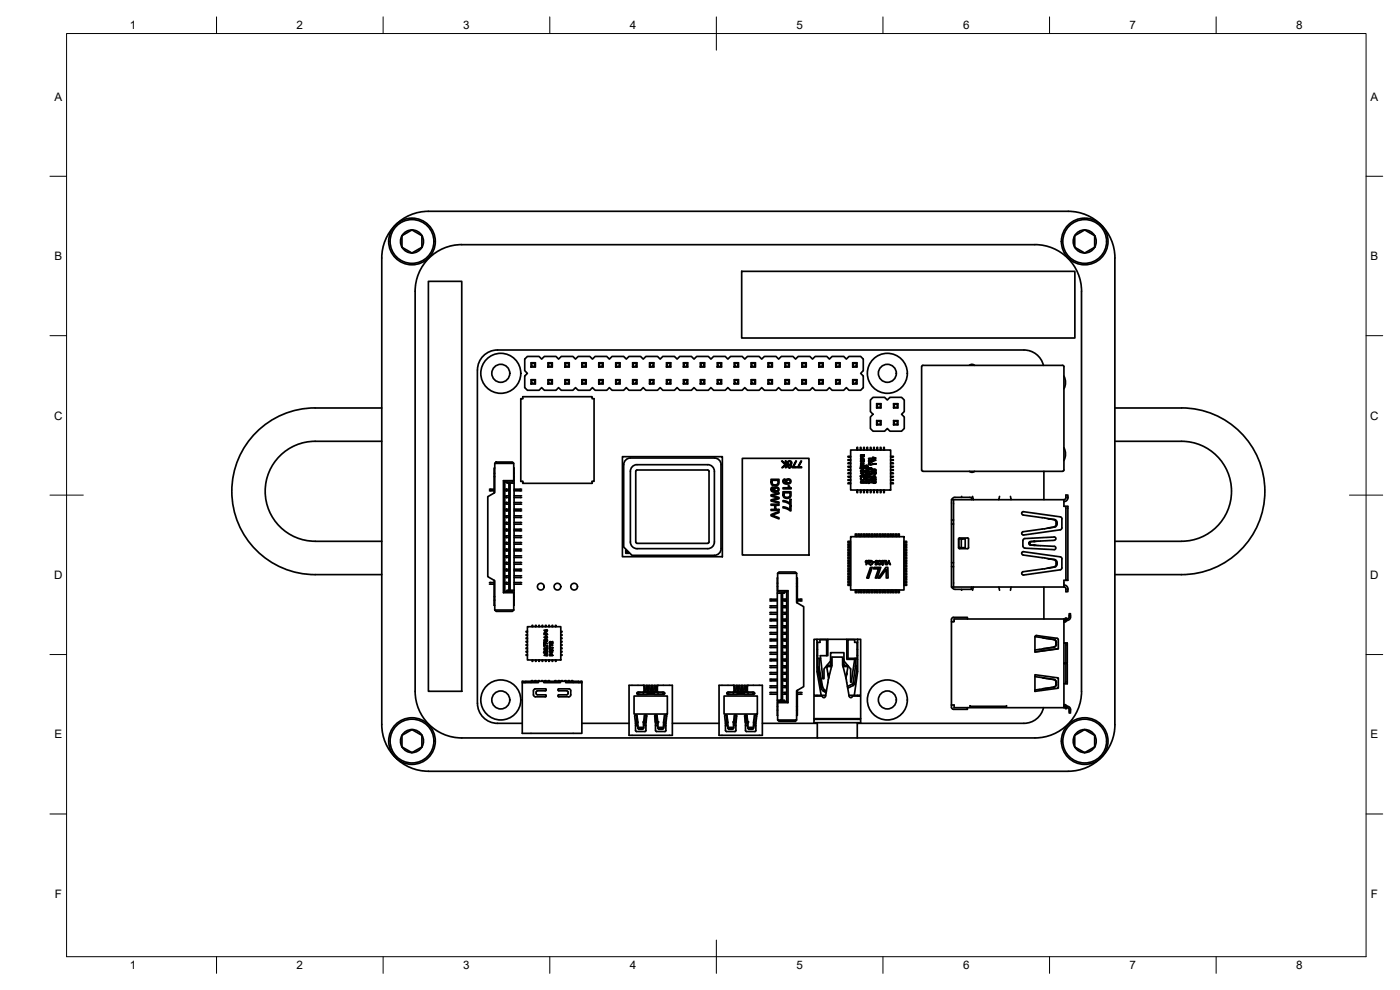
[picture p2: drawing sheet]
<svg xmlns="http://www.w3.org/2000/svg" width="420mm" height="297mm" viewBox="0 0 420 297" stroke-linecap="round" stroke-linejoin="round" font-family="sans-serif">
<defs><g id="words">
<g font-size="3.5">
<text x="39" y="8.8">1</text>
<text x="89" y="8.8">2</text>
<text x="139" y="8.8">3</text>
<text x="189" y="8.8">4</text>
<text x="239" y="8.8">5</text>
<text x="289" y="8.8">6</text>
<text x="339" y="8.8">7</text>
<text x="389" y="8.8">8</text>
<text x="16.3" y="30.2">A</text>
<text x="411.3" y="30.2">A</text>
<text x="16.3" y="78">B</text>
<text x="411.3" y="78">B</text>
<text x="16.2" y="125.9">C</text>
<text x="411.2" y="125.9">C</text>
<text x="16.2" y="173.7">D</text>
<text x="411.2" y="173.7">D</text>
<text x="16.3" y="221.6">E</text>
<text x="411.3" y="221.6">E</text>
<text x="16.4" y="269.4">F</text>
<text x="411.4" y="269.4">F</text>
<text x="39" y="290.8">1</text>
<text x="89" y="290.8">2</text>
<text x="139" y="290.8">3</text>
<text x="189" y="290.8">4</text>
<text x="239" y="290.8">5</text>
<text x="289" y="290.8">6</text>
<text x="339" y="290.8">7</text>
<text x="389" y="290.8">8</text>
</g>
</g></defs>
<!-- layer: Visible -->
<g fill="none" stroke="#000" stroke-width=".51">
<path d="M126.6 70.7v3.5M126.6 70.7l-2-1.1a1.51 1.51 0 0 0-2.3 .2l-.7 .4a1.5 1.5 0 0 0-1 2v.9a1.52 1.52 0 0 0 1.4 1.9l.7 .4a1.14 1.14 0 0 0 1.8 0l2.1-1.2M126.6 70.7l.5 1.7-.5 1.8M126.6 70.7a3.5 3.5 0 0 0-5.2-.9 3.5 3.5 0 0 0 0 5.3 3.5 3.5 0 0 0 5.2-.9M310.6 73.4h-172a14 14 0 0 0-14 14v120M310.6 73.4a14 14 0 0 1 14 14v120M328.5 70.7v3.5M328.5 70.7l-2-1.1a1.13 1.13 0 0 0-1.8-.1l-1.1 .6a1.24 1.24 0 0 0-1.1 1.7v1.3a1.52 1.52 0 0 0 1.3 1.9l.7 .4a1.16 1.16 0 0 0 1.9 0l2.1-1.2M328.5 70.7l.5 1.7-.5 1.8M328.5 70.7a3.5 3.5 0 0 0-5.2-.9 3.5 3.5 0 0 0 0 5.3 3.5 3.5 0 0 0 5.2-.9M334.6 77.4v140M334.6 77.4a14 14 0 0 0-14-14h-192a14 14 0 0 0-14 14v140a14 14 0 0 0 14 14h192a14 14 0 0 0 14-14"/>
<path d="M128.6 84.4h10v123h-10zM222.6 81.4h100v20h-100zM156.3 119.6h.6v-.6h20.8v.6h.6v24.8h-.6v.6h-20.8v-.6h-.6zM158.3 106.9h3.5l.8 .8 .8-.8h3.5l.7 .8 .8-.8h3.5l.8 .8 .8-.8h3.5l.8 .8 .8-.8h3.5l.8 .8 .8-.8h3.5l.8 .8 .8-.8h3.5l.7 .8 .8-.8h3.5l.8 .8 .8-.8h3.5l.8 .8 .8-.8h3.5l.8 .8 .8-.8h3.5l.8 .8 .8-.8h3.5l.7 .8 .8-.8h3.5l.8 .8 .8-.8h3.5l.8 .8 .8-.8h3.5l.8 .8 .8-.8h3.5l.8 .8 .8-.8h3.5l.7 .8 .8-.8h3.5l.8 .8 .8-.8h3.5l.8 .8 .8-.8h3.5l.8 .8v3.5l-.8 .8 .8 .8v3.5l-.8 .8h-3.5l-.8-.8-.8 .8h-3.5l-.8-.8-.8 .8h-3.5l-.8-.8-.7 .8h-3.5l-.8-.8-.8 .8h-3.5l-.8-.8-.8 .8h-3.5l-.8-.8-.8 .8h-3.5l-.8-.8-.8 .8h-3.5l-.8-.8-.7 .8h-3.5l-.8-.8-.8 .8h-3.5l-.8-.8-.8 .8h-3.5l-.8-.8-.8 .8h-3.5l-.8-.8-.8 .8h-3.5l-.8-.8-.7 .8h-3.5l-.8-.8-.8 .8h-3.5l-.8-.8-.8 .8h-3.5l-.8-.8-.8 .8h-3.5l-.8-.8-.8 .8h-3.5l-.8-.8-.7 .8h-3.5l-.8-.8-.8 .8h-3.5l-.8-.8v-3.5l.8-.8-.8-.8v-3.5zM159.4 108.8h1.3v1.3h-1.3zM159.4 113.9h1.3v1.3h-1.3zM159.4 108.8l.2 .2M159.4 113.9l.2 .2M159.6 109h.9v.9h-.9zM159.6 114.1h.9v.9h-.9zM159.6 109.9l-.2 .2M159.6 115l-.2 .2"/>
<path d="M160.5 109.9l.2 .2M160.5 115l.2 .2M160.7 108.8l-.2 .2M160.7 113.9l-.2 .2M164.5 113.9h1.3v1.3h-1.3zM164.5 108.8h1.3v1.3h-1.3zM164.5 113.9l.1 .2M164.5 108.8l.1 .2M164.6 114.1h1v.9h-1zM164.6 109h1v.9h-1zM164.6 115l-.1 .2M164.6 109.9l-.1 .2"/>
<path d="M165.6 115l.2 .2M165.6 109.9l.2 .2M165.8 113.9l-.2 .2M165.8 108.8l-.2 .2M169.5 108.8h1.3v1.3h-1.3zM169.5 113.9h1.3v1.3h-1.3zM169.5 108.8l.2 .2M169.5 113.9l.2 .2M169.7 109h.9v.9h-.9zM169.7 114.1h.9v.9h-.9zM169.7 109.9l-.2 .2M169.7 115l-.2 .2"/>
<path d="M170.6 109.9l.2 .2M170.6 115l.2 .2M170.8 108.8l-.2 .2M170.8 113.9l-.2 .2M174.6 113.9h1.3v1.3h-1.3zM174.6 108.8h1.3v1.3h-1.3zM174.6 113.9l.2 .2M174.6 108.8l.2 .2M174.8 114.1h.9v.9h-.9zM174.8 109h.9v.9h-.9zM174.8 115l-.2 .2M174.8 109.9l-.2 .2"/>
<path d="M175.7 115l.2 .2M175.7 109.9l.2 .2M175.9 113.9l-.2 .2M175.9 108.8l-.2 .2M179.7 108.8h1.3v1.3h-1.3zM179.7 113.9h1.3v1.3h-1.3zM179.7 108.8l.2 .2M179.7 113.9l.2 .2M179.9 109h.9v.9h-.9zM179.9 114.1h.9v.9h-.9zM179.9 109.9l-.2 .2M179.9 115l-.2 .2"/>
<path d="M180.8 109.9l.2 .2M180.8 115l.2 .2M181 108.8l-.2 .2M181 113.9l-.2 .2M184.8 113.9h1.3v1.3h-1.3zM184.8 108.8h1.3v1.3h-1.3zM184.8 113.9l.2 .2M184.8 108.8l.2 .2M185 114.1h.9v.9h-.9zM185 109h.9v.9h-.9zM185 109.9l-.2 .2M185 115l-.2 .2"/>
<path d="M185.9 115l.2 .2M185.9 109.9l.2 .2M186.1 113.9l-.2 .2M186.1 108.8l-.2 .2M189.9 113.9h1.3v1.3h-1.3zM189.9 108.8h1.3v1.3h-1.3zM189.9 113.9l.1 .2M189.9 108.8l.1 .2M190 114.1h1v.9h-1zM190 109h1v.9h-1zM190 115l-.1 .2M190 109.9l-.1 .2"/>
<path d="M191 115l.2 .2M191 109.9l.2 .2M191.2 113.9l-.2 .2M191.2 108.8l-.2 .2M194.9 108.8h1.3v1.3h-1.3zM194.9 113.9h1.3v1.3h-1.3zM194.9 108.8l.2 .2M194.9 113.9l.2 .2M195.1 109h.9v.9h-.9zM195.1 114.1h.9v.9h-.9zM195.1 109.9l-.2 .2M195.1 115l-.2 .2"/>
<path d="M196 109.9l.2 .2M196 115l.2 .2M196.2 108.8l-.2 .2M196.2 113.9l-.2 .2M200 108.8h1.3v1.3h-1.3zM200 113.9h1.3v1.3h-1.3zM200 113.9l.2 .2M200 108.8l.2 .2M200.2 109h.9v.9h-.9zM200.2 114.1h.9v.9h-.9zM200.2 109.9l-.2 .2M200.2 115l-.2 .2"/>
<path d="M201.1 109.9l.2 .2M201.1 115l.2 .2M201.3 108.8l-.2 .2M201.3 113.9l-.2 .2M205.1 108.8h1.3v1.3h-1.3zM205.1 113.9h1.3v1.3h-1.3zM205.1 108.8l.2 .2M205.1 113.9l.2 .2M205.3 109h.9v.9h-.9zM205.3 114.1h.9v.9h-.9zM205.3 115l-.2 .2M205.3 109.9l-.2 .2"/>
<path d="M206.2 109.9l.2 .2M206.2 115l.2 .2M206.4 108.8l-.2 .2M206.4 113.9l-.2 .2M210.2 108.8h1.3v1.3h-1.3zM210.2 113.9h1.3v1.3h-1.3zM210.2 108.8l.2 .2M210.2 113.9l.2 .2M210.4 109h.9v.9h-.9zM210.4 114.1h.9v.9h-.9zM210.4 109.9l-.2 .2M210.4 115l-.2 .2"/>
<path d="M211.3 109.9l.2 .2M211.3 115l.2 .2M211.5 108.8l-.2 .2M211.5 113.9l-.2 .2M215.3 108.8h1.3v1.3h-1.3zM215.3 113.9h1.3v1.3h-1.3zM215.3 108.8l.1 .2M215.3 113.9l.1 .2M215.4 109h1v.9h-1zM215.4 114.1h1v.9h-1zM215.4 109.9l-.1 .2M215.4 115l-.1 .2"/>
<path d="M216.4 109.9l.2 .2M216.4 115l.2 .2M216.6 108.8l-.2 .2M216.6 113.9l-.2 .2M220.3 113.9h1.3v1.3h-1.3zM220.3 108.8h1.3v1.3h-1.3zM220.3 113.9l.2 .2M220.3 108.8l.2 .2M220.5 114.1h.9v.9h-.9zM220.5 109h.9v.9h-.9zM220.5 115l-.2 .2M220.5 109.9l-.2 .2"/>
<path d="M221.4 115l.2 .2M221.4 109.9l.2 .2M221.6 113.9l-.2 .2M221.6 108.8l-.2 .2M225.4 113.9h1.3v1.3h-1.3zM225.4 108.8h1.3v1.3h-1.3zM225.4 113.9l.2 .2M225.4 108.8l.2 .2M225.6 114.1h.9v.9h-.9zM225.6 109h.9v.9h-.9zM225.6 109.9l-.2 .2M225.6 115l-.2 .2"/>
<path d="M226.5 115l.2 .2M226.5 109.9l.2 .2M226.7 113.9l-.2 .2M226.7 108.8l-.2 .2M230.5 113.9h1.3v1.3h-1.3zM230.5 108.8h1.3v1.3h-1.3zM230.5 108.8l.2 .2M230.5 113.9l.2 .2M230.7 114.1h.9v.9h-.9zM230.7 109h.9v.9h-.9zM230.7 109.9l-.2 .2M230.7 115l-.2 .2"/>
<path d="M231.6 115l.2 .2M231.6 109.9l.2 .2M231.8 113.9l-.2 .2M231.8 108.8l-.2 .2M235.6 113.9h1.3v1.3h-1.3zM235.6 108.8h1.3v1.3h-1.3zM235.6 113.9l.2 .2M235.6 108.8l.2 .2M235.8 114.1h.9v.9h-.9zM235.8 109h.9v.9h-.9zM235.8 115l-.2 .2M235.8 109.9l-.2 .2"/>
<path d="M236.7 115l.2 .2M236.7 109.9l.2 .2M236.9 113.9l-.2 .2M236.9 108.8l-.2 .2M240.7 113.9h1.3v1.3h-1.3zM240.7 108.8h1.3v1.3h-1.3zM240.7 113.9l.1 .2M240.7 108.8l.1 .2M240.8 114.1h1v.9h-1zM240.8 109h1v.9h-1zM240.8 115l-.1 .2M240.8 109.9l-.1 .2"/>
<path d="M241.8 115l.2 .2M241.8 109.9l.2 .2M242 113.9l-.2 .2M242 108.8l-.2 .2M245.7 108.8h1.3v1.3h-1.3zM245.7 113.9h1.3v1.3h-1.3zM245.7 108.8l.2 .2M245.7 113.9l.2 .2M245.9 109h.9v.9h-.9zM245.9 114.1h.9v.9h-.9zM245.9 109.9l-.2 .2M245.9 115l-.2 .2"/>
<path d="M246.8 109.9l.2 .2M246.8 115l.2 .2M247 108.8l-.2 .2M247 113.9l-.2 .2M250.8 113.9h1.3v1.3h-1.3zM250.8 108.8h1.3v1.3h-1.3zM250.8 113.9l.2 .2M250.8 108.8l.2 .2M251 114.1h.9v.9h-.9zM251 109h.9v.9h-.9zM251 109.9l-.2 .2M251 115l-.2 .2"/>
<path d="M251.9 115l.2 .2M251.9 109.9l.2 .2M252.1 113.9l-.2 .2M252.1 108.8l-.2 .2M255.9 108.8h1.3v1.3h-1.3zM255.9 113.9h1.3v1.3h-1.3zM255.9 108.8l.2 .2M255.9 113.9l.2 .2M256.1 109h.9v.9h-.9zM256.1 114.1h.9v.9h-.9zM256.1 109.9l-.2 .2M256.1 115l-.2 .2"/>
<path d="M257 109.9l.2 .2M257 115l.2 .2M257.2 108.8l-.2 .2M257.2 113.9l-.2 .2M262 119.2h3.5l.8 .8 .8-.8h3.5l.8 .8v3.5l-.8 .8 .8 .8v3.5l-.8 .8h-3.5l-.8-.8-.8 .8h-3.5l-.8-.8v-3.5l.8-.8-.8-.8v-3.5zM276.6 110v31M276.6 110l.4-.4 42.1 .1 .2 .3v31M290.9 109.6l1-.3 .6 .3M313.1 109.6a6 6 0 0 0-5.8-4.6h-158a6 6 0 0 0-6 6v100a6 6 0 0 0 6 6h7.4M319.3 112.8l.5 1.7-.1 1.1-.4 1.1M94.6 132.4h20M94.6 122.4h20"/>
<path d="M94.6 122.4a25 25 0 0 0-25 25 25 25 0 0 0 25 25M94.6 132.4a15 15 0 0 0-15 15 15 15 0 0 0 15 15M148.5 139v8.8l-2.1 1.2v24l2.1 1.2v8.8M148.9 138.6h4.9l.4 .4h-5.7zM154.2 139v5.2l-.4 .4h-2.3M186.8 137h30v30h-30zM187.8 138l1.4-.6h25.2a1.96 1.96 0 0 1 2 2v25.2a2.04 2.04 0 0 1-2 2h-24.7l-2.5-2.5v-24.7zM222.8 137.5h20v29h-20zM234.6 138.3l1.1 1v-1h.2v2h-.2v-.7l-1 .7 .9-.9zM236.5 138.4h.8l.3 .7a.39 .39 0 0 0-.3 .3 .39 .39 0 0 0 .2 .4l-.2 .4-.4 .2-.3-.2-.2-.3a.54 .54 0 0 0-.1-1zM238.9 138.3l.1 .1-.9 1.7h.9v.2h-1.2zM240.4 138.3l.2 .1-1 1.7h1v.2h-1.2z"/>
<path d="M255.3 135h12v12h-12zM255.3 136.9h-.8v.2h.8M255.3 137.9h-.8v.2h.8M255.3 138.9h-.8v.2h.8M255.3 139.9h-.8v.2h.8M257.2 135v-.8h.2v.8M258.2 135v-.8h.2v.8M258.3 138.2l.8-.2 .2 .5-.3 .2 .2-.5-.2-.1-.3 .3-.2-.2v.5zM258.3 139.1l1 .1-.9 .1zM258.3 136.5l.1 .5h.3v-.5l.1 .5h.4l.1-.5v.5h-1zM258.3 139.7l.4-.1 .5 .4 .1-.4v.7l-.4-.4a.27 .27 0 0 0-.5-.1 .27 .27 0 0 0 .2 .4l-.3-.2zM258.4 137.3a.31 .31 0 0 1 .3 0 .31 .31 0 0 1 .1 .4l.5 .2h-1z"/>
<path d="M258.5 137.4h.2v.4h-.3zM259.2 135v-.8h.2v.8M259.6 139.7h.1l-.1 .7 .5 .2 .3-.6-.3-.3-.1 .3v-.4l.4 .1v.7l-.4 .3-.3-.2-.2-.3zM260.2 135v-.8h.2v.8M260.7 137.5l1 .1-.9 .2zM260.7 138.2l.4-.1 .5 .4 .1-.5v.7l-.4-.4a.28 .28 0 0 0-.5-.1 .28 .28 0 0 0 .2 .5l-.3-.2zM260.7 138.9h.1a.29 .29 0 0 1 .4 0 .29 .29 0 0 1 0 .4l.5 .1h-1zM260.9 138.9l.2 .1v.3h-.3zM261.2 135v-.8h.2v.8M261.9 137.2l1 .2-.8 .4 .8 .3-1 .3 .7-.3-.7-.3 .7-.3zM261.9 139.1l1 .1-.9 .2zM262.2 135v-.8h.2v.8"/>
<path d="M263.1 121.1h1.3v1.3h-1.3M263.1 121.1l1.1 .2M263.1 126.2h1.3v1.3h-1.3M263.1 126.2l1.1 .2M263.1 121.1v1.3M263.1 126.2v1.3M263.2 135v-.8h.2v.8M263.3 121.3v.9M263.3 126.4v.9M264.2 135v-.8h.2v.8M264.2 122.2l-1.1 .2M264.2 127.3l-1.1 .2"/>
<path d="M264.2 122.2l.2 .2M264.2 127.3l.2 .2M264.4 121.1l-.2 .2v.9M264.4 126.2l-.2 .2v.9M265.2 135v-.8h.2v.8M267.3 139.9h.8v.2h-.8M267.3 138.9h.8v.2h-.8M267.3 137.9h.8v.2h-.8M267.3 136.9h.8v.2h-.8M268.2 121.1h1.3v1.3h-1.3M268.2 121.1l1.1 .2M268.2 126.2h1.3v1.3h-1.3"/>
<path d="M268.2 126.2l1.1 .2M268.2 121.1v1.3M268.2 126.2v1.3M268.4 121.3v.9M268.4 126.4v.9M269.3 122.2l-1.1 .2M269.3 127.3l-1.1 .2M269.3 122.2l.2 .2M269.3 127.3l.2 .2M269.5 121.1l-.2 .2v.9M269.5 126.2l-.2 .2v.9M319.3 134.3l.5 1.7-.1 1.1-.4 1.1"/>
<path d="M334.6 132.4h20a15 15 0 0 1 15 15 15 15 0 0 1-15 15M334.6 122.4h20M354.6 122.4a25 25 0 0 1 25 25 25 25 0 0 1-25 25h-20M146.9 146.8h1.4M146.9 147.3h1.4M148.3 142h.2M148.3 143h.2M148.5 140.4h-.2v7.5M151.1 144.2v33.6h3.1M151.5 144.6v32.8l-.4 .4M151.9 150.8h.9v.5h-.9zM151.9 152.8h.9v.5h-.9z"/>
<path d="M151.9 156.8h.9v.5h-.9zM151.9 158.8h.9v.5h-.9zM151.9 148.8h.9v.5h-.9zM151.9 146.8h.9v.5h-.9zM152 154.8h.8M152 154.8l-.1 .5h.9M152 146.8v.5M152 148.8v.5M152 150.8v.5M152 152.8v.5M152 154.8v.5M152 156.8v.5"/>
<path d="M152 158.8v.5M152.1 144.6v.4h.6v1.8M152.7 147.3v1.5M152.7 149.3v1.5M152.7 151.3v1.5M152.7 153.3v1.5M152.7 155.3v1.5M152.7 157.3v1.5M152.7 159.3v1.5M152.8 154.8v.5M153.1 145l-.2 32.1h1.4M154.2 140.4v41.2"/>
<path d="M154.2 144.2h-3.1l.4 .4M154.2 142h.1M154.2 143h.1M154.3 150.8h2.2M154.3 151.3h2.2M154.3 152.8h2.2M154.3 153.3h2.2M154.3 154.8h2.2M154.3 155.3h2.2M154.3 156.8h2.2M154.3 157.3h2.2M154.3 158.8h2.2"/>
<path d="M154.3 159.3h2.2M154.3 148.8h2.2M154.3 149.3h2.2M154.3 146.8h2.2M154.3 147.3h2.2M154.3 145h-1.2v32.1M231.4 143.8h2.4l-.1 1.5-1 .5-.9-.2-.4-.6zM231.4 154.4l2.4-.9v.3l-2.2 .8 2.2 .7v.4l-2.4-.9zM231.4 151.3h2.4v.3h-1v1.3h1v.2h-2.4v-.2h1.1v-1.3h-1.1zM231.4 148.5l2.4-.6v.3l-2.1 .5 2.1 .6v.3l-2.1 .5 2.1 .6v.3l-2.4-.7v-.3l2.1-.6-2.1-.6zM231.5 146.4l.5-.3-.4 1 .9 .2a.76 .76 0 0 1 .3-1.1 .76 .76 0 0 1 1 .6 .76 .76 0 0 1-.8 .8l-1.4-.2-.2-.4zM231.7 144.1h1.8l-.1 1.1-.6 .3-.9-.2-.2-.3z"/>
<path d="M235 146.4h1.9l-.4-.6h.3l.6 .9h-2.4zM235 152.1l1.2 .3 .9 .5v-1.2h.3v1.6l-1.4-.7-1-.2zM235 150.2l1.1 .2 1 .6v-1.2h.3v1.6l-1.5-.7-.9-.2zM235 147.5h2.4l-.2 1.6-.8 .4-1-.2-.4-.5zM235.1 144l.5-.3-.4 .9 .4 .3h.5a.76 .76 0 0 1 .3-1.2 .76 .76 0 0 1 1 .6 .76 .76 0 0 1-.8 .9h-.7l-.7-.3-.3-.5zM235.3 147.9h1.8l-.1 1.1-.7 .2-.7-.1-.3-.4zM255.3 140.9h-.8v.2h.8M255.3 141.9h-.8v.2h.8M255.3 142.9h-.8v.2h.8M255.3 143.9h-.8v.2h.8M255.3 144.9h-.8v.2h.8M257.2 147v.8h.2v-.8"/>
<path d="M258.2 147v.8h.2v-.8M258.3 140.5l.8-.2 .2 .3h-.2v.4zM258.3 142l1-.1-.7 .2 .7 .4-.7 .3 .7 .2-1-.1 .8-.4zM258.3 141.2l.1 .3h.3v-.3l.4-.1 .2 .4-.3 .3 .2-.2a.26 .26 0 0 0-.1-.3 .26 .26 0 0 0-.4 0 .26 .26 0 0 0 .1 .4l-.5-.1zM258.3 143.3h.2l-.1 .5 .4 .3 .4-.4-.1-.5 .1 .7-.2 .2h-.5l-.2-.4zM258.4 144.4l.7-.1 .2 .6h-1zM258.4 144.5l.3 .3h-.3zM258.5 140.6h.5v.3zM258.8 144.5l.3-.1 .1 .4h-.4zM259.2 147v.8h.2v-.8M259.5 141.1h.9l.1-.3v.4zM259.5 141.6l1-.2-.7 .2 .7 .4-.7 .4 .7 .2-1-.2 .8-.4z"/>
<path d="M259.5 142.7l.4 .5 .6-.6-.5 .6 .5 .1h-1l.4-.1zM259.5 143.8l1 .1h-.9v.1zM259.6 144.4l.7-.1 .2 .6h-1zM259.6 144.5h.2l.1 .3h-.3zM260.1 144.5l.2-.1 .1 .4h-.4zM260.2 147v.8h.2v-.8M260.7 141.4l1 .1-.9 .2zM260.7 143.9l1-.5-.3 .3v.4l.3 .3zM260.7 144.5l.1 .2 .9 .1h-.9l-.1 .2zM260.7 143l1 .1h-.9v.1zM260.7 142.1l.4-.1 .6 .4-.4-.2-.1 .3-.3 .1zM260.7 140.5l.8-.1 .2 .5-.3 .2 .1-.6h-.2l-.1 .3-.3-.3v.5l-.2-.2z"/>
<path d="M260.9 143.9l.4-.2v.4zM261.2 147v.8h.2v-.8M261.9 141.7l.3-.2 .6 .5 .1-.5v.7l-.4-.4a.27 .27 0 0 0-.5-.1 .27 .27 0 0 0 .2 .5l-.3-.2zM261.9 142.9l.4-.1 .6 .4-.4-.2-.1 .3-.3 .1zM262 141l.6-.1 .2 .3-.7 .1zM262 143.7l.6-.1 .2 .3-.7 .2zM262 144.5l.6-.1 .2 .3-.7 .2zM262.2 147v.8h.2v-.8M262.4 142.3l.2 .4zM263.2 147v.8h.2v-.8M264.2 147v.8h.2v-.8M265.2 147v.8h.2v-.8"/>
<path d="M267.3 144.9h.8v.2h-.8M267.3 143.9h.8v.2h-.8M267.3 142.9h.8v.2h-.8M267.3 141.9h.8v.2h-.8M267.3 140.9h.8v.2h-.8M276.6 141l.4 .4h41.9l.4-.4M285.6 157.2h.6M285.6 156h.6M285.6 149.9l.4-.5 .6-.2h5v.7M286.2 149.9v26.2M288.6 148.9l-.1 .3M291.9 148.9l.2 1"/>
<path d="M292.5 141.4l-.6 .3-1-.3M300 148.9l-.2 1M303.3 148.9l.1 1M307 154.5l7.8 1.2M307 154.5a.5 .5 0 0 1-.4-.6 .5 .5 0 0 1 .6-.4l11 1.6 .5 .6v2.7l-.2 .5-11.3 1.6M313.3 141.4v8.5M314.6 155.6l.5 .1M314.8 158.4l-7.8 1.1a.49 .49 0 0 0-.4 .6 .49 .49 0 0 0 .6 .4M314.8 158.4h.3M314.8 155.7h.3M314.8 155.7l1.7 .3 .4 .5 .1 .6M315.1 158.4h-.5"/>
<path d="M315.1 155.7l1.7 .3 .4 .5 .1 .6M317 157.1l-.5 .9-1.7 .4M317.3 157.1l-.5 .9-1.7 .4M319.3 149.9h-33.7v26.2h33.7v-2h.6M319.3 149.9v2h1.2v22.2h-.6v-22.2M319.3 149.9a1.03 1.03 0 0 0 .6-1.4l.6 .1a1.6 1.6 0 0 1-1.2 1.9M94.6 162.4h20M94.6 172.4h20M146.9 174.8h1.4M146.9 175.3h1.4M148.3 174.1v7.5h.2M148.3 179h.2"/>
<path d="M151.5 177.4h2.3l.4 .4v5.2M151.9 160.8h.9v.5h-.9zM151.9 162.8h.9v.5h-.9zM151.9 164.8h.9v.5h-.9zM151.9 166.8h.9v.5h-.9zM151.9 170.8h.9v.5h-.9zM151.9 174.8h.9v.5h-.9zM152 168.8h.8M152 168.8l-.1 .5h.9M152 172.8h.8M152 172.8l-.1 .5h.9M152 160.8v.5"/>
<path d="M152 162.8v.5M152 164.8v.5M152 166.8v.5M152 168.8v.5M152 170.8v.5M152 172.8v.5M152 174.8v.5M152.7 175.3v1.8h-.6v.3M152.7 161.3v1.5M152.7 163.3v1.5M152.7 165.3v1.5M152.7 167.3v1.5"/>
<path d="M152.7 169.3v1.5M152.7 171.3v1.5M152.7 173.3v1.5M152.8 168.8v.5M152.8 172.8v.5M154.2 179h.1M154.3 160.8h2.2M154.3 161.3h2.2M154.3 162.8h2.2M154.3 163.3h2.2M154.3 164.8h2.2M154.3 165.3h2.2"/>
<path d="M154.3 166.8h2.2M154.3 167.3h2.2M154.3 168.8h2.2M154.3 169.3h2.2M154.3 170.8h2.2M154.3 171.3h2.2M154.3 172.8h2.2M154.3 173.3h2.2M154.3 174.8h2.2M154.3 175.3h2.2M187.8 165l1 1h-1zM189.2 162.6a2 2 0 0 0 2 2h21.2a2 2 0 0 0 2-2"/>
<path d="M189.2 162.6v-21.2a2 2 0 0 1 2-2h21.2a1.96 1.96 0 0 1 2 2v21.2M190.8 162.6l.4 .4h21.2l.4-.4M190.8 162.6v-21.2l.4-.4h21.2l.3 .2 .1 21.4M231.1 179.8h2.2M233.3 178h1.3l-.1 32.1M233.3 176h.1M233.3 175h.1M233.4 173.4v41.2M233.4 172v5.2l.4 .4h2.3M233.4 177.2h3.1v33.6M233.4 172l.4-.4h4.9l.4 .4M233.4 172h5.7"/>
<path d="M234.5 178v32.1h-1.2M234.8 179.8h.9v.5h-.9zM235.4 177.6v.4h-.6v1.8M235.6 179.8v.5M236.5 177.2l-.4 .4v32.8M239.1 173.4h.2v7.5M239.1 172v8.8l2.1 1.2v24l-2.1 1.2v8.8M239.1 176h.2M239.1 175h.2M239.3 179.8h1.4M255.3 161h16v16h-16zM255.3 162.4h-.8v.4h.8"/>
<path d="M255.3 163.2h-.8v.4h.8M255.3 164h-.8v.4h.8M255.3 164.8h-.8v.4h.8M255.3 165.6h-.8v.4h.8M255.3 166.4h-.8v.4h.8M255.3 167.2h-.8v.4h.8M255.3 168h-.8v.4h.8M255.3 168.8h-.8v.4h.8M255.3 169.6h-.8v.4h.8M255.3 170.4h-.8v.4h.8M255.3 171.2h-.8v.4h.8M255.3 172h-.8v.4h.8"/>
<path d="M255.3 172.8h-.8v.4h.8M255.3 173.6h-.8v.4h.8M255.3 174.4h-.8v.4h.8M255.3 175.2h-.8v.4h.8M256.7 177v.8h.4v-.8M256.7 161v-.8h.4v.8M257.5 177v.8h.4v-.8M257.5 161v-.8h.4v.8M258.3 177v.8h.4v-.8M258.3 161v-.8h.4v.8M259.1 177v.8h.4v-.8M259.1 161v-.8h.4v.8"/>
<path d="M259.8 168.3l.4-.1 .3 .3-.5 .9 .2-.5-.4-.1zM259.9 177v.8h.4v-.8M259.9 161v-.8h.4v.8M260.7 168.1l1.1 .4 .1 .5-.2 .4h-.5l-.4-.2-.1-.4 .2-.4zM260.7 177v.8h.4v-.8M260.7 161v-.8h.4v.8M260.9 168.5l.4 .2-.3-.3 .7 .1 .1 .3-.1 .4-.7 .1-.2-.4zM261.2 170.2h.6l-1.1 3.2h-.6zM261.5 177v.8h.4v-.8M261.5 161v-.8h.4v.8M262.1 168.6l.4 .1zM262.3 170.2h2.1l-1.2 3.2h-.5l1-2.7h-1.6z"/>
<path d="M262.3 177v.8h.4v-.8M262.3 161v-.8h.4v.8M262.7 168.3l.5-.1 .2 .2v.1l-.4-.2-.2 .3 .1 .3 .4-.1-.1 .6h-.5l.4-.1 .1-.3-.5-.1zM263.1 177v.8h.4v-.8M263.1 161v-.8h.4v.8M263.7 168.3l.1-.1a.56 .56 0 0 1 .6 .6 .56 .56 0 0 1-.7 .6l-.1-.5zM263.8 168.4l.3-.1 .1 .2v.6l-.2 .2-.3-.3zM263.9 177v.8h.4v-.8M263.9 161v-.8h.4v.8M264.6 168.3l.4-.1 .3 .2-.2 .5 .1 .3-.2 .2-.4-.1zM264.7 177v.8h.4v-.8M264.7 161v-.8h.4v.8"/>
<path d="M265.4 168.2h.6v1.2l-.1-1.1zM265.5 177v.8h.4v-.8M265.5 161v-.8h.4v.8M265.9 170.2h.5l.1 3.2h-.5v-2.6l-1.9 2.6h-.5zM266.3 177v.8h.4v-.8M266.3 161v-.8h.4v.8M266.7 168.2l.5 1.2-.5-.9-.5 .9zM267.1 177v.8h.4v-.8M267.1 161v-.8h.4v.8M267.9 177v.8h.4v-.8M267.9 161v-.8h.4v.8M268.7 177v.8h.4v-.8"/>
<path d="M268.7 161v-.8h.4v.8M269.5 161v-.8h.4v.8M269.5 177v.8h.4v-.8M271.3 175.2h.8v.4h-.8M271.3 174.4h.8v.4h-.8M271.3 173.6h.8v.4h-.8M271.3 172.8h.8v.4h-.8M271.3 172h.8v.4h-.8M271.3 171.2h.8v.4h-.8M271.3 170.4h.8v.4h-.8M271.3 169.6h.8v.4h-.8M271.3 168.8h.8v.4h-.8"/>
<path d="M271.3 168h.8v.4h-.8M271.3 167.2h.8v.4h-.8M271.3 166.4h.8v.4h-.8M271.3 165.6h.8v.4h-.8M271.3 164.8h.8v.4h-.8M271.3 164h.8v.4h-.8M271.3 163.2h.8v.4h-.8M271.3 162.4h.8v.4h-.8M285.6 168.8h.6M285.6 170h.6M285.6 176.1l.4 .5 .6 .2h4.4h.6v-.7M288 161.4h2.4"/>
<path d="M288 161.4l-.3 .3v2.6l.3 .3 2.6-.1 .1-2.8-.3-.3M288.5 161.7h1.2v2.6h-1.2zM288.5 161.7h-.7v2.6h.7M288.5 176.8l.1 .3M292.1 176.1l-.2 1M299.8 176.1l.2 1M303.4 176.1l-.1 1M307.6 161.6l-.4 .2-.2 .4v1.9l.6 .4 8.8 .4a.5 .5 0 0 0 .5-.5 .5 .5 0 0 0-.5-.5l-5.8-.3M308.8 163l.4 .5M308.8 163h.1M309.1 163l.4 .5M309.1 163h.1"/>
<path d="M309.2 163.5l1 .1M309.5 163.5l1.1 .1M310.2 162.4l-1.2 .2-.2 .4M310.6 162.4h-.4h.5M310.6 163.6h-.4h.5M310.6 162.4l-1.3 .2-.2 .4M313.3 176.1v9.6M314.6 167.6l.5 .1M314.8 167.7l-7.8-1.2a.5 .5 0 0 1-.4-.6 .5 .5 0 0 1 .6-.4l11 1.6 .5 .6v2.7l-.2 .5-11.3 1.6M314.8 170.4l-7.8 1.1a.49 .49 0 0 0-.4 .6 .49 .49 0 0 0 .6 .4M314.8 170.4h.3M314.8 167.7h.3"/>
<path d="M314.8 167.7l1.4 .2a1.22 1.22 0 0 1 .8 1.1 1.22 1.22 0 0 1-.8 1.1l-1.4 .3M315.1 170.4h-.5M315.1 167.7l1.4 .2a1.22 1.22 0 0 1 .8 1.1 1.22 1.22 0 0 1-.8 1.1l-1.4 .3M316.4 161.1l-8.8 .5M316.4 161.1a.5 .5 0 0 1 .5 .5 .5 .5 0 0 1-.5 .5l-5.8 .3M319.3 175.5a1.67 1.67 0 0 1 1.2 2h-.6a1.03 1.03 0 0 0-.6-1.4M334.6 162.4h20M148.3 180.1h.2M148.5 183l.4 .4h4.9l.4-.4M148.5 183h5.7M154.2 180.1h.1M158.3 188h10v10h-10z"/>
<path d="M158.3 189.4h-.4v.2h.4M158.3 190.4h-.4v.2h.4M158.3 191.4h-.4v.2h.4M158.3 192.4h-.4v.2h.4M158.3 193.4h-.4v.2h.4M158.3 194.4h-.4v.2h.4M158.3 195.4h-.4v.2h.4M158.3 196.4h-.4v.2h.4M159.7 198v.4h.2v-.4M159.7 188v-.4h.2v.4M160.7 198v.4h.2v-.4M160.7 188v-.4h.2v.4"/>
<path d="M161.7 198v.4h.2v-.4M161.7 188v-.4h.2v.4M162.7 198v.4h.2v-.4M162.7 188v-.4h.2v.4M163.3 189.1l.8-.1 .2 .2h-.2v.5zM163.3 191.2l.8-.2 .2 .2h-.2v.5zM163.3 195.8l1-.2-.7 .2 .7 .4-.7 .4 .7 .2-1-.2 .8-.4zM163.3 194.8l.5 .3 .5-.3-.4 .3 .4 .4-.5-.3-.5 .3 .4-.4zM163.3 194.5h.9l.1-.4v.5zM163.3 193.4l1 .6-.9-.5-.1 .5zM163.3 192.6l1 .6-.9-.5-.1 .5zM163.3 192l.7-.2 .3 .4-.3 .3h-.5z"/>
<path d="M163.4 189.8l.3 .1 .1 .4 .5 .1h-1zM163.5 189.9l.2 .1v.3h-.3zM163.5 189.2h.5v.3zM163.5 191.2h.5v.3zM163.7 198v.4h.2v-.4M163.7 188v-.4h.2v.4M163.9 190.6l.1 .4zM164.7 198v.4h.2v-.4M164.7 188v-.4h.2v.4M164.9 195.6l.8-.2 .2 .3h-.2v.4zM164.9 196.2l.1 .4h.3l.1-.4v.4l.5 .1h-1zM164.9 194.6l.4 .5 .6-.5-.5 .6 .5 .1h-1l.4-.1z"/>
<path d="M164.9 194l.1 .3h.9h-.9l-.1 .2zM164.9 193.6h1l-.9 .2zM164.9 192.7l.4-.2 .5 .5 .1-.5v.7l-.4-.4a.28 .28 0 0 0-.5-.1 .28 .28 0 0 0 .2 .4l-.3-.1zM165.1 195.7h.4v.2zM165.7 198v.4h.2v-.4M165.7 188v-.4h.2v.4M166.7 188v-.4h.2v.4M166.7 198v.4h.2v-.4M168.3 196.4h.4v.2h-.4M168.3 195.4h.4v.2h-.4M168.3 194.4h.4v.2h-.4M168.3 193.4h.4v.2h-.4"/>
<path d="M168.3 192.4h.4v.2h-.4M168.3 191.4h.4v.2h-.4M168.3 190.4h.4v.2h-.4M168.3 189.4h.4v.2h-.4M231.1 199.8h2.2M231.1 198.3h2.2M231.1 197.8h2.2M231.1 196.3h2.2M231.1 195.8h2.2M231.1 194.3h2.2M231.1 193.8h2.2M231.1 192.3h2.2"/>
<path d="M231.1 191.8h2.2M231.1 190.3h2.2M231.1 189.8h2.2M231.1 188.3h2.2M231.1 187.8h2.2M231.1 186.3h2.2M231.1 185.8h2.2M231.1 184.3h2.2M231.1 183.8h2.2M231.1 182.3h2.2M231.1 181.8h2.2M231.1 180.3h2.2"/>
<path d="M234.8 197.8h.9v.5h-.9zM234.8 195.8h.9v.5h-.9zM234.8 193.8h.9v.5h-.9zM234.8 191.8h.9v.5h-.9zM234.8 189.8h.9v.5h-.9zM234.8 187.8h.9v.5h-.9zM234.8 183.8h.9v.5h-.9zM234.8 199.8h.9l-.1 .5M234.8 186.3h.8M234.8 185.8h.9l-.1 .5M234.8 182.3h.8M234.8 181.8h.9l-.1 .5"/>
<path d="M234.8 199.8v.5M234.8 185.8v.5M234.8 181.8v.5M234.8 180.3v1.5M234.8 182.3v1.5M234.8 184.3v1.5M234.8 186.3v1.5M234.8 188.3v1.5M234.8 190.3v1.5M234.8 192.3v1.5M234.8 194.3v1.5M234.8 196.3v1.5"/>
<path d="M234.8 198.3v1.5M235.6 181.8v.5M235.6 183.8v.5M235.6 185.8v.5M235.6 187.8v.5M235.6 189.8v.5M235.6 191.8v.5M235.6 193.8v.5M235.6 195.8v.5M235.6 197.8v.5M235.6 199.8v.5M239.3 180.3h1.4"/>
<path d="M244.3 191.8h.9v9.7l1.2 7.1h-2.1zM245.2 196.6h.1M245.2 194.8h.1M245.2 196.7h.1M245.2 192.7h.1M245.2 191.8h3.2M245.3 192.7v7.4M245.3 192.7h.8v-.8h2v4.8M245.3 197.5h1M245.8 197.5v2.6M248.1 199.8h1.4M249.3 197.8h.2v2.2h-1.4l.3 2"/>
<path d="M249.3 198.3v1.4h-1.1M253.1 199.8h1.4M253.3 197.8h-.2v2.2h1.4l-.4 2M253.3 198.3v1.4h1.1M254.1 191.8h3.3M256.5 197.5v.3h-2.4v-6h-5.7v4.9h-2.2l.8 6.9h.3v-2.9l2-2.4v-2.5h4v2.5M256.7 199.8v.2M256.7 199.8h.5M256.7 200h.5M256.7 197.8h-.2l-1 6.8h-.2v-3.9l-2-2.4M256.7 197.5v2.3M256.7 200l-.7 4.9"/>
<path d="M257.2 197.5h-2.7v-5.6h2v.8h.7v7.1M257.2 199.8v.2M257.2 196.6h.2M257.2 194.8h.2M257.2 197.8h.2M257.2 192.7h.2M257.4 191.8h.9v16.8h-1.9M257.4 191.8v9.7l-1 7.1M290.3 185.7v-.5l-4.4 .1-.3 .3-.1 .9M310.6 191l2.8 .4M310.8 190.8l6.6 .8 .2 3.1-7 .9zM313.2 194.6l-2.6 .4"/>
<path d="M313.2 191.4l3.2 .5M316.3 191.9a1.28 1.28 0 0 1 0 2.2l-3.1 .5M316.4 191.9a1.3 1.3 0 0 1 0 2.3l-3.2 .4M317.6 194.6l-7 1M319.3 185.7v26.6M319.3 192.9h1v6h-.4M319.3 186.2h.4v-.8h.4v.8l-.5 .4M319.3 199.1h1v6M319.3 198.9h.6M319.3 186.6h.3M319.3 186.1h.4M319.7 185.7h-33.4a.56 .56 0 0 1 0 .7 .56 .56 0 0 1-.7 .1l-.1 25"/>
<path d="M319.8 192.9l.1 6M319.9 199.1l-.1 6M320.1 185.7a1.13 1.13 0 0 0 .8-1.6l.4 .1a1.47 1.47 0 0 1-1.2 1.9M124.6 207.4a14 14 0 0 0 14 14h172M156.7 204.8v-.4h.7v.4M159.5 204.4v-.2h.4v.2M160.1 207.3l.1 1.4 .3 .3 3.2 .1 .2-.4-.2-.2M160.5 204.4v-.2h.4v.2M160.7 206.7h3M160.7 206.7l-.4 .1-.2 .5M160.9 207.7v.4M160.9 208.1l.4 .4"/>
<path d="M161.3 208.5h2.4M161.5 204.4v-.2h.4v.2M161.6 204.4h-3.8v.4M162.5 204.4v-.2h.4v.2M163.2 204.4h5M163.5 204.4v-.2h.4v.2M163.7 206.7l.2 .4-.2 .2h-2.4l-.4 .4M164.5 204.4v-.2h.4v.2M166.5 204.4v-.2h.4v.2M167.5 204.4v-.2h.4v.2M167.7 208.5h2.4M167.7 206.7h3"/>
<path d="M167.7 206.7l-.2 .2 .2 .4h2.6l.2 .8-.4 .4M168.2 204.4v.4h-5v-.4h-1.6v.4h-4.9v15.2h17.9v-15.2M168.2 204.4h1.6v.4h4.8M168.5 204.4v-.2h.4v.2M169.5 204.4v-.2h.4v.2M169.8 204.4h3.8v.4M170.5 204.4v-.2h.4v.2M170.7 206.7l.4 .1 .2 .5M171.3 207.3v1.2l-.4 .5-3.2 .1-.2-.4 .2-.2M171.5 204.4v-.2h.4v.2M174 204.8v-.4h.6v.4M174.6 217h14.2"/>
<path d="M190.3 208.8h10v5.4h-10zM190.7 217h.3M190.7 217.7h.6M191 214.6v2.8l.3 .3M191 216.7h.4M191.3 217.7h.1M191.4 216.7l-.2-1.9a.36 .36 0 0 0-.4-.3 .36 .36 0 0 0-.3 .3l.2 4.4 .3 .3 2.8-.2 .3-4.4a.37 .37 0 0 0-.3-.4 .37 .37 0 0 0-.4 .3l-.3 3.8-1.3 .2-.3-.3M191.4 216.7v1.8M191.4 207.7h1.7M191.4 207.7l-.3 .3 .3 .4M191.5 218.2h1.6M191.5 218.1v.1"/>
<path d="M191.5 218.2l.3 .4h1l.3-.4M191.5 207.7v.7M191.7 207.7v.1M191.9 207.7v.1M192.3 207.7v.1M192.7 207.7v.1M193.1 207.7v.7M193.1 205.6h.4v2.2M193.1 216.7h.1M193.1 217.7h.7M193.1 218.1v.1M193.3 207.4l-.2 .3"/>
<path d="M193.4 216.7h.5M193.5 214.6l-.1 2.6h-.2v-.6M193.5 207.4h-.2l-.1-1.7-4.4-.1v15h13v-15h-4.7v2.2M193.9 207.8v-2.2h.4v2.3M193.9 207.4h.4M193.9 214.5v2.1M194.3 207.9l-2.7-.1v.6M194.3 208.3h2M194.3 207.9h2M194.3 208.3l-2.9 .1M194.4 208.1l-.1 .2M194.4 208v.1"/>
<path d="M194.4 208.1h1.8M194.6 207.9l.1-2.3h.4v2.3M194.6 207.4h.5M195.5 207.9v-2.3h.4v2.3M195.5 207.4h.4M196.2 208l-1.8 .1M196.2 208v.1M196.2 208.1l.1 .2M196.3 207.4h.4M196.3 207.9l2.7-.1v.6M196.3 208.3l2.9 .1M196.7 214.5v2.1"/>
<path d="M196.7 216.7h.5M196.7 207.8v-2.2h-.4v2.3M196.7 217.7h.7M197.1 214.6l.1 2.6h.2v-.6M197.3 207.4l.2 .4M197.4 216.7h.1M197.4 216.7l-.2-1.9a.36 .36 0 0 0-.4-.3 .36 .36 0 0 0-.3 .3l.3 4.5 2.7 .2 .4-.3M197.4 216.7v1.8M197.4 218.1l.1 .1M197.4 218.2h1.7M197.5 218.2l.3 .4h1l.3-.4M197.5 207.8v.6"/>
<path d="M197.5 207.7h1.7M197.5 205.6l-.2 .3v1.5h-.2M197.9 207.7v.1M198.3 207.7v.1M198.6 207.7v.1M198.8 207.7v.1M199 207.7v.7M199.1 216.7h.5M199.1 217.7h.2M199.2 218.1l-.1 .1M199.2 207.7l.3 .3M199.3 217.7h.5"/>
<path d="M199.5 208v.1M199.5 208l-.3 .4M199.6 214.6v2.8l-.3 .3M199.6 217h.3M199.7 214.5l.4 .4-.3 4.3M199.7 214.5l-.3 .3-.3 3.8-1.3 .2-.4-.3M201.8 217h14M217.3 208.8h10v5.4h-10zM217.7 217.7h.6M217.7 217h.3M218 214.6v2.8l.3 .3M218 216.7h.4"/>
<path d="M218.3 217.7h.1M218.4 216.7l.1 1.9 1.5 .2 .2-.3 .2-3.7a.37 .37 0 0 1 .4-.3 .37 .37 0 0 1 .3 .4l-.2 4.3-.4 .3M218.4 216.7l-.2-1.9a.36 .36 0 0 0-.4-.3 .36 .36 0 0 0-.3 .3l.3 4.5 2.7 .2M218.4 218.2h1.7M218.4 218.1l.4 .5h1l.3-.4M218.5 207.7v.7M218.7 207.7v.1M218.9 207.7v.1M219.3 207.7v.1M219.7 207.7v.1M220 207.7l.1 .7M220.1 207.7h-.7a.83 .83 0 0 0-1.3 .3l.3 .4 2.9-.1"/>
<path d="M220.1 205.6h.4v2.2M220.2 216.7h.1M220.2 217.7h.7M220.2 218.1l-.1 .1M220.3 207.4l-.2 .3M220.4 216.7h.5M220.5 214.6l-.1 2.6h-.2v-.6M220.9 207.8v-2.2h.4v2.3M220.9 207.4h.4M220.9 214.5v2.1M221.3 207.9l-2.7-.1v.6M221.3 208.3h2"/>
<path d="M221.3 207.9h2M221.4 208.1h1.8M221.4 208.1l-.1 .2M221.4 208v.1M221.7 207.9v-2.3h.4v2.3M221.7 207.4h.4M222.5 207.9v-2.3h.4v2.3M222.5 207.4h.4M223.2 208l-1.8 .1M223.2 208v.1M223.2 208.1l.1 .2M223.3 207.4h.4"/>
<path d="M223.3 208.3l2.9 .1a.32 .32 0 0 0 .3-.4 .32 .32 0 0 0-.4-.3h-1.6v.7M223.3 207.9l2.7-.1v.6M223.7 214.5v2.1M223.7 216.7h.5M223.7 207.8v-2.2h-.4v2.3M223.7 217.7h.7M224.1 214.6l.1 2.6h.2v-.6M224.3 207.4l.2 .3M224.4 216.7h.1M224.4 216.7l-.2-1.9a.36 .36 0 0 0-.4-.3 .36 .36 0 0 0-.3 .3l.3 4.5 2.7 .2M224.4 216.7v1.8M224.4 205.6h-.3l-.1 2.2"/>
<path d="M224.5 218.1v.1M224.5 218.2h1.6M224.5 218.2l.3 .4h1l.3-.4M224.5 205.6h4.3v15h-13v-15l4.4 .1 .1 1.7h.2M224.5 205.6l-.2 .3v1.5h-.3M224.9 207.7v.1M225.3 207.7v.1M225.7 207.7v.1M225.8 207.7v.1M226 207.7v.7M226.1 216.7h.5M226.1 217.7h.2"/>
<path d="M226.1 218.1v.1M226.3 217.7h.5M226.6 214.6v2.8l-.3 .3M226.6 217h.2M226.7 214.5l.4 .4-.3 4.3M226.7 214.5l-.3 .3-.3 3.8-1.3 .2-.3-.3M226.9 219.2l-.3 .3M228.8 217h16.5M231.1 204.3h2.2M231.1 203.8h2.2M231.1 202.3h2.2M231.1 201.8h2.2"/>
<path d="M231.1 200.3h2.2M231.1 206.3h2.2M231.1 205.8h2.2M231.1 208.3h2.2M231.1 207.8h2.2M233.3 213.1h.1M233.3 212h.1M233.4 216h5.7l-.4 .4h-4.9zM234.8 203.8h.9v.5h-.9zM234.8 201.8h.9v.5h-.9zM234.8 205.8h.9v.5h-.9zM234.8 200.3h.8"/>
<path d="M234.8 208.3v1.8h.6v.3M234.8 200.3v1.5M234.8 202.3v1.5M234.8 204.3v1.5M234.8 206.3v1.5M235.6 207.8h-.8v.5h.8M235.6 207.8l.1 .5M235.6 201.8v.5M235.6 203.8v.5M235.6 205.8v.5M235.6 207.8v.5M235.6 208.3h.1"/>
<path d="M236.1 210.4h-2.3l-.4 .4v5.2M236.1 210.4l.4 .4h-3.1M239.1 213.1h.2M239.1 212h.2M239.3 208.3h1.4M239.3 207.8h1.4M239.3 207.1v7.5h-.2M244.3 215.8h14v1h-14zM245.2 208.6v.2M245.2 215.6v.2M245.3 216.8v4.6M245.4 200.4l.5-.1 1 5.9-.5 .1z"/>
<path d="M245.9 200.3l-.1-.2h-.5l.1 .3M246.4 206.3l.6 1M246.4 208.6h1.4M246.9 206.2l.4 .6M248 207.4l-.7-.6-.3 .5 .9 .6M248.4 202l.1 .4zM248.5 202.2l.2 1.2M248.5 202.4l.2 1.1M254.1 202.2l-.2 1.2M254.1 202.4l-.2 1.1M254.1 202v.2M254.1 202v.4v-.2"/>
<path d="M254.8 208.6h1.6M254.8 208.8a.49 .49 0 0 0 .5 .5 .49 .49 0 0 0 .5-.5h2.5v6.8h-14v-6.8h2.5a.5 .5 0 0 0 .5 .5 .5 .5 0 0 0 .5-.5l.8-4.9 1.1-4.2v-2.5h3.2v2.3l1.1 4.4 .8 4.9M256.1 205.7l-.3-.5-1.5 .8M256.1 205.7l-1.7 .8M256.5 205l-.4 .7M256.5 205l-.5-.1-.2 .3M257.2 200l-.7 5M257.3 216.8v4.6M257.4 208.6v.2M257.4 215.6v.2M285.5 211.5a.57 .57 0 0 1 .7 .1 .57 .57 0 0 1 .1 .7h33.4M285.5 211.5v.7"/>
<path d="M285.6 212.2l.1 .4 .5 .2M290.3 212.3v.5h-4.1M291.1 211.7v.2h11v-.2M310.6 202.4l7 1v3.1l-7 .9zM310.6 203l2.8 .4h-.3M313.2 212.3a6 6 0 0 1-5.9 4.7h-50M313.2 203.4l3.2 .5M316.3 203.9a1.3 1.3 0 0 1 0 2.3l-3.3 .5M316.4 203.9a1.3 1.3 0 0 1 0 2.3l-5.8 .8M319.3 211.4l.7 .2 .1 1h-.4v-.7l-.4-.1M319.3 205.1h1M319.3 211.9h.4"/>
<path d="M320.1 211.9h.2M320.3 211.9a1.62 1.62 0 0 1 1 2h-.4a1.07 1.07 0 0 0-.8-1.6M320.3 205.1h.1M324.6 207.4a14 14 0 0 1-14 14M126.6 220.6v3.5M126.6 220.6l-2-1.1a1.16 1.16 0 0 0-1.9-.1l-1.1 .7a1.5 1.5 0 0 0-1 2.1v.8a1.49 1.49 0 0 0 1.4 1.9l.7 .4a1.13 1.13 0 0 0 1.8 0l2.1-1.2M126.6 220.6l.5 1.8-.5 1.7M126.6 220.6a3.5 3.5 0 0 0-5.2-.9 3.5 3.5 0 0 0 0 5.3 3.5 3.5 0 0 0 5.2-.9M328.5 220.6v3.5M328.5 220.6l-2-1.1a1.14 1.14 0 0 0-1.8-.1l-1.2 .7a1.5 1.5 0 0 0-1 2.1v.8a1.49 1.49 0 0 0 1.3 1.9l.7 .4a1.51 1.51 0 0 0 2.4-.2l1.6-1M328.5 220.6l.5 1.8-.5 1.7M328.5 220.6a3.5 3.5 0 0 0-5.2-.9 3.5 3.5 0 0 0 0 5.3 3.5 3.5 0 0 0 5.2-.9"/>
<circle cx="123.6" cy="72.4" r="6.6"/>
<circle cx="123.6" cy="72.5" r="7"/>
<circle cx="325.5" cy="72.4" r="6.6"/>
<circle cx="325.5" cy="72.5" r="7"/>
<circle cx="150.3" cy="112" r="6"/>
<circle cx="150.3" cy="112" r="2.7"/>
<circle cx="266.3" cy="112" r="6"/>
<circle cx="266.3" cy="112" r="2.7"/>
<circle cx="237" cy="139.8" r=".36"/>
<circle cx="237" cy="138.9" r=".46"/>
<circle cx="233" cy="146.8" r=".5"/>
<circle cx="236.6" cy="144.4" r=".5"/>
<circle cx="260.9" cy="142.3" r=".21"/>
<circle cx="262.1" cy="143.1" r=".22"/>
<circle cx="262.3" cy="144.6" r=".48"/>
<circle cx="262.3" cy="141.1" r=".48"/>
<circle cx="262.3" cy="143.9" r=".48"/>
<circle cx="162.3" cy="176" r="1.01"/>
<circle cx="167.3" cy="176" r="1.01"/>
<circle cx="172.3" cy="176" r="1.01"/>
<circle cx="260.1" cy="168.6" r=".26"/>
<circle cx="264.9" cy="168.6" r=".29"/>
<circle cx="264.9" cy="169.1" r=".21"/>
<circle cx="163.8" cy="192.1" r=".37"/>
<circle cx="150.3" cy="210" r="6"/>
<circle cx="150.3" cy="210" r="2.7"/>
<circle cx="266.3" cy="210" r="6"/>
<circle cx="266.3" cy="210" r="2.7"/>
<circle cx="123.6" cy="222.4" r="6.6"/>
<circle cx="123.6" cy="222.4" r="7"/>
<circle cx="325.5" cy="222.4" r="6.6"/>
<circle cx="325.5" cy="222.4" r="7"/>
</g>
<g fill="#000" stroke="#000" stroke-width=".3">
<circle cx="261.9" cy="137.8" r=".24"/>
<circle cx="231.7" cy="148.7" r=".24"/>
<circle cx="231.7" cy="150.1" r=".24"/>
<circle cx="233.5" cy="149.4" r=".24"/>
<circle cx="236.1" cy="144.9" r=".24"/>
<circle cx="258.2" cy="140.5" r=".24"/>
<circle cx="258.3" cy="142.9" r=".24"/>
<circle cx="260.7" cy="143.9" r=".24"/>
<circle cx="163.3" cy="195.8" r=".24"/>
<circle cx="193.2" cy="216.6" r=".24"/>
<circle cx="197.4" cy="216.6" r=".24"/>
<circle cx="220.1" cy="216.6" r=".24"/>
<circle cx="224.4" cy="216.6" r=".24"/>
</g>
<g fill="#000">
<circle cx="193.1" cy="216.6" r=".25"/>
<circle cx="197.1" cy="216.6" r=".25"/>
<circle cx="197.4" cy="216.6" r=".25"/>
<circle cx="220.2" cy="216.6" r=".25"/>
<circle cx="220.4" cy="216.6" r=".25"/>
<circle cx="224.4" cy="216.6" r=".25"/>
</g>
<!-- layer: Border -->
<g fill="none" stroke="#000" stroke-width=".3">
<path d="M20 10.1h390v276.9h-390zM65 5.1v5M115 5.1v5M165 5.1v5M215 5.1v10M265 5.1v5M315 5.1v5M365 5.1v5M15 52.9h5M410 52.9h5M15 100.7h5M410 100.7h5"/>
<path d="M15 148.6h10M405 148.6h10M15 196.4h5M410 196.4h5M15 244.2h5M410 244.2h5M65 287v5M115 287v5M165 287v5M215 282.1v9.9M265 287v5M315 287v5"/>
<path d="M365 287v5"/>
</g>
<use href="#words"/>
</svg>
